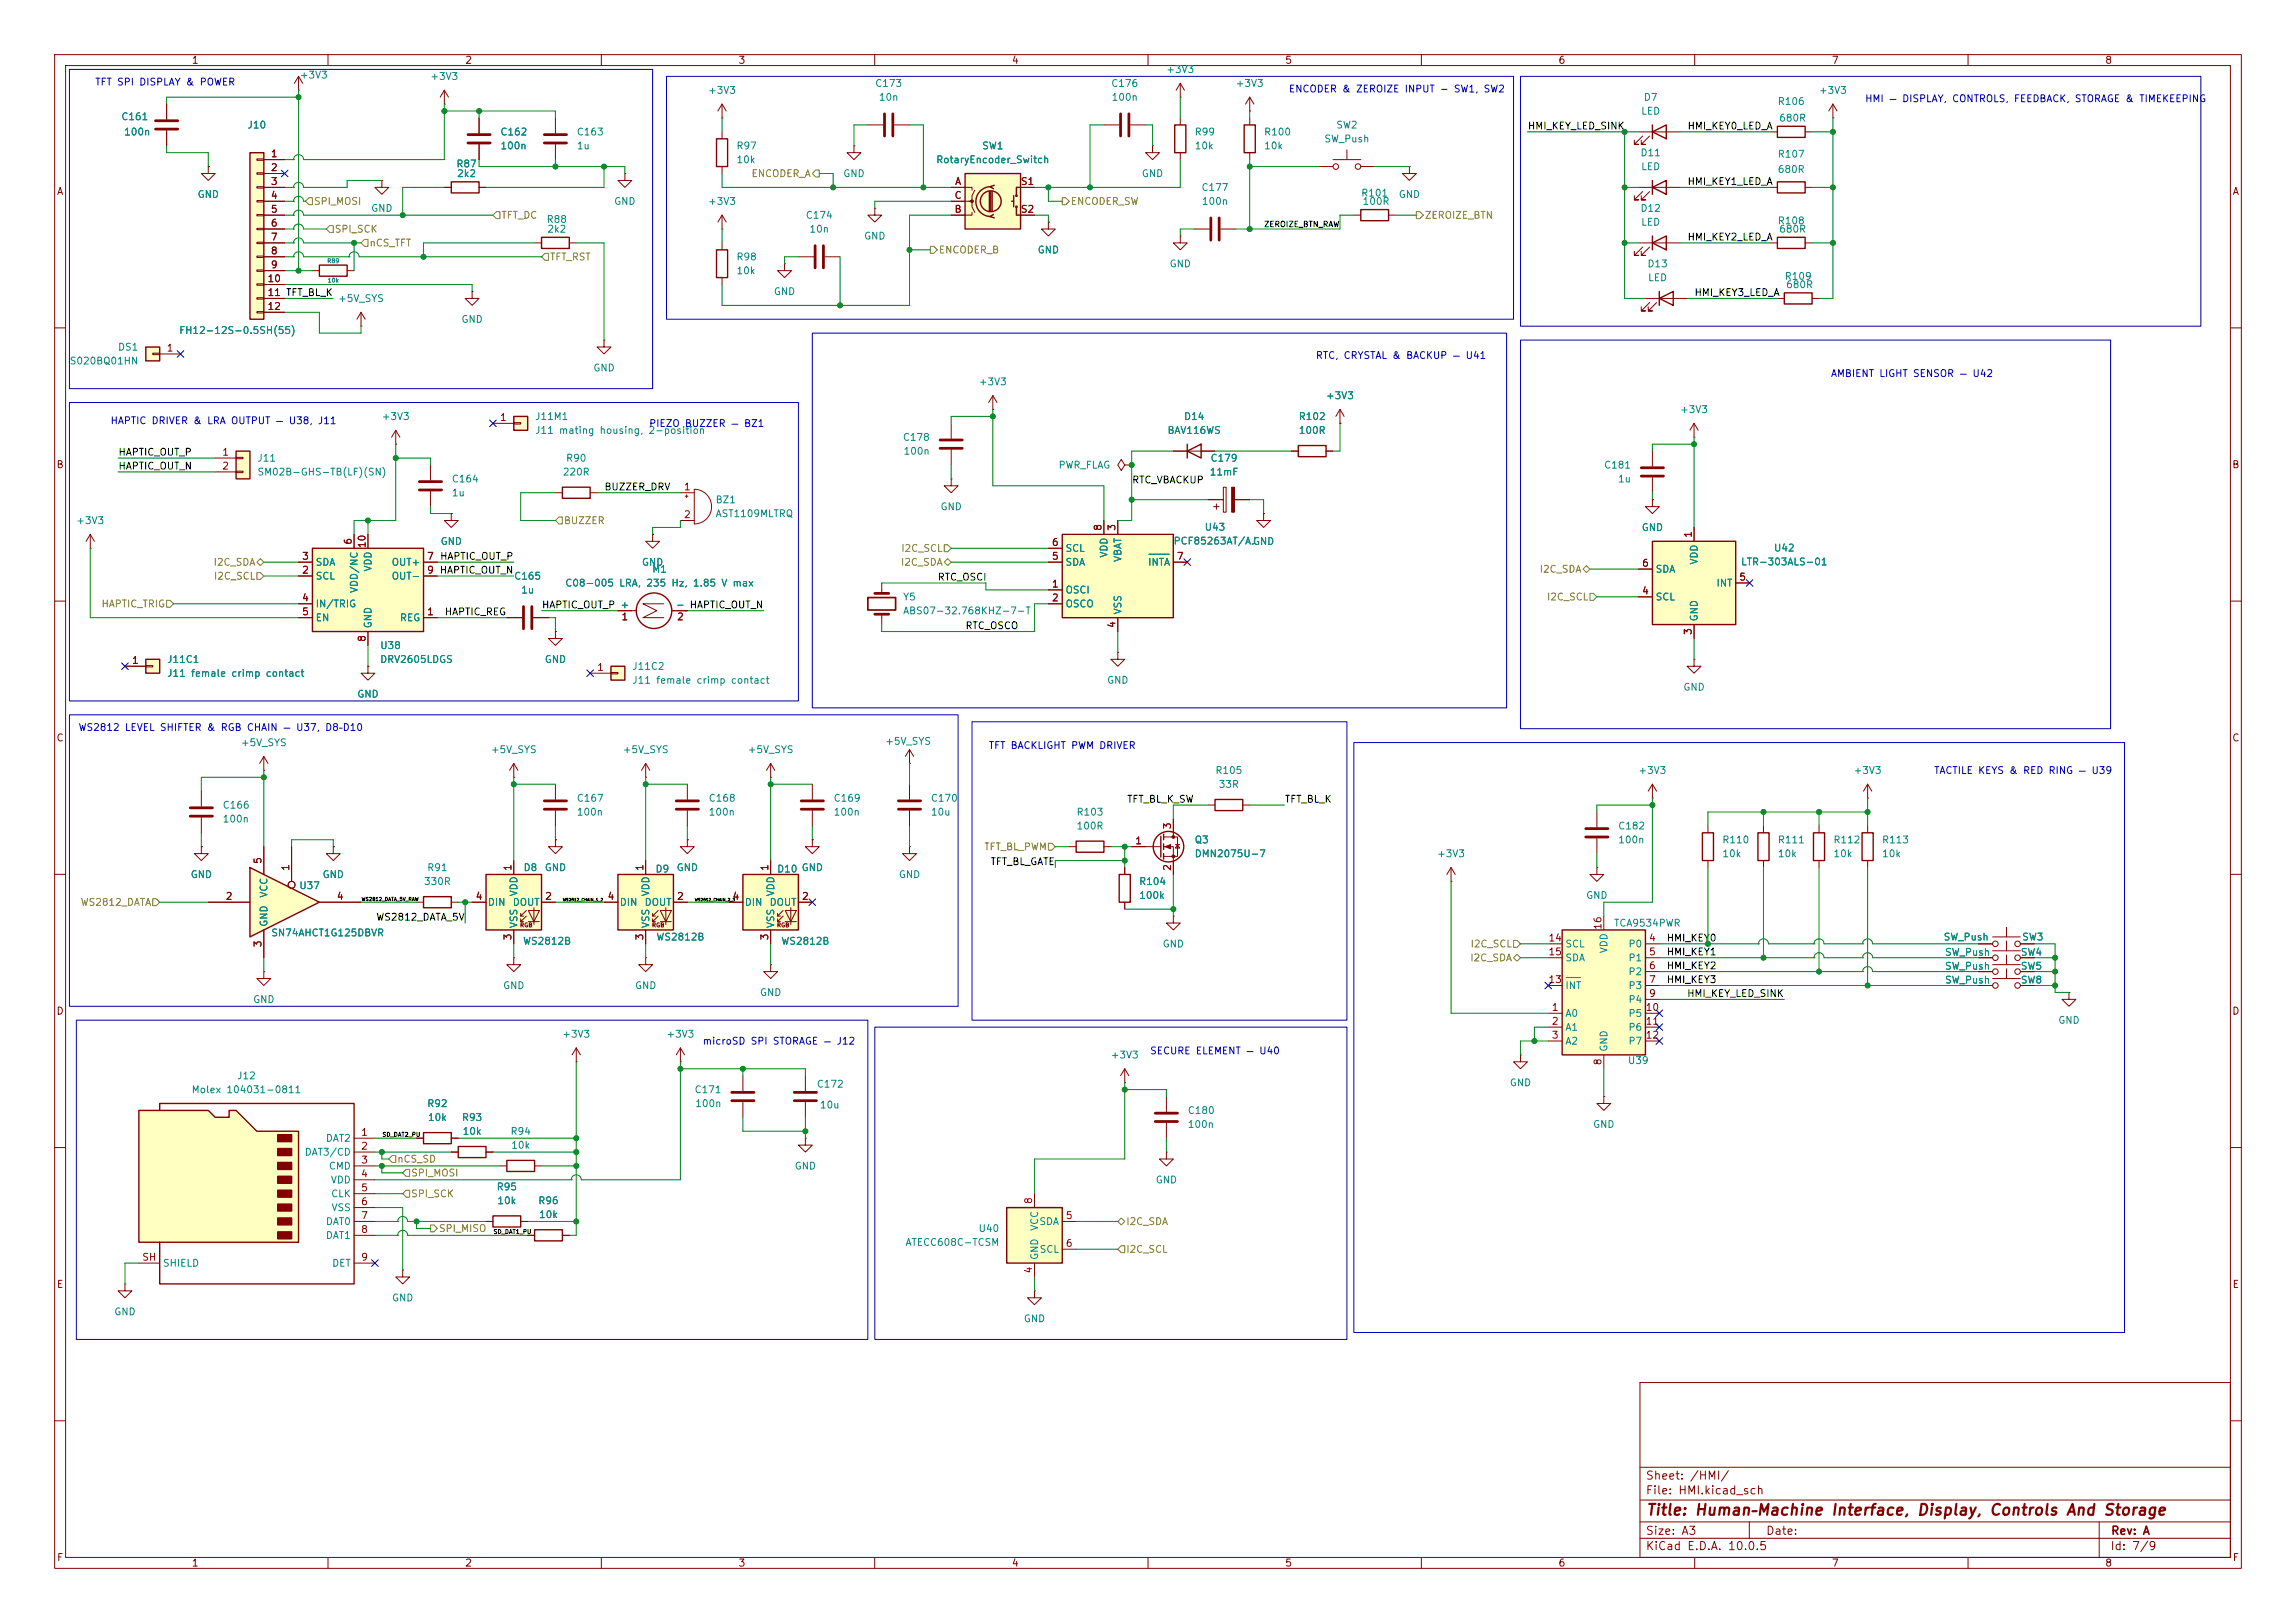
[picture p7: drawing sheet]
<svg xmlns="http://www.w3.org/2000/svg" width="420mm" height="297mm" viewBox="0 0 420 297" stroke-linecap="round" stroke-linejoin="round" font-family="sans-serif">
<defs><g id="words">
<text font-size="2" fill="#840000" x="301" y="277.8">Title: Human–Machine Interface, Display, Controls And Storage</text>
<g font-size="1.5" fill="#840000">
<text x="300.9" y="273.8">File: HMI.kicad_sch</text>
<text x="300.9" y="271.1">Sheet: /HMI/</text>
<text x="300.9" y="281.2">Size: A3</text>
<text x="322.9" y="281.2">Date:</text>
<text x="386" y="281.2">Rev: A</text>
<text x="300.9" y="284">KiCad E.D.A. 10.0.5</text>
<text x="385.9" y="284">Id: 7/9</text>
</g>
<g font-size="1.3" fill="#840000">
<text x="35" y="12">1</text>
<text x="85" y="12">2</text>
<text x="135" y="12">3</text>
<text x="185" y="12">4</text>
<text x="235" y="12">5</text>
<text x="285" y="12">6</text>
<text x="335" y="12">7</text>
<text x="385" y="12">8</text>
<text x="49.4" y="29.1">1</text>
<text x="10.3" y="36">A</text>
<text x="49.4" y="31.6">2</text>
<text x="49.4" y="34.2">3</text>
<text x="174.6" y="34.2">A</text>
<text x="186.6" y="34.2">S1</text>
<text x="408.3" y="36">A</text>
<text x="49.4" y="36.7">4</text>
<text x="49.4" y="39.2">5</text>
<text x="49.4" y="41.8">6</text>
<text x="174.5" y="39.2">B</text>
<text x="174.5" y="36.7">C</text>
<text x="186.6" y="39.2">S2</text>
<text x="49.4" y="44.3">7</text>
<text x="49.4" y="46.9">8</text>
<text x="48.8" y="51.9">10</text>
<text x="49.4" y="49.4">9</text>
<text x="48.8" y="54.5">11 TFT_BL_K</text>
<text x="48.8" y="57">12</text>
<text x="48.8" y="54.5">11</text>
<text x="30.4" y="64.6">1</text>
<text x="91.3" y="77.3">1</text>
<text x="40.5" y="83.7">1</text>
<text x="10.2" y="86">B</text>
<text x="40.5" y="86.2">2</text>
<text x="408.2" y="86">B</text>
<text x="125" y="90">1</text>
<text x="125" y="95.1">2</text>
<text x="64.6" y="99.8" transform="rotate(-90 64.6 99.8)">6</text>
<text x="67.2" y="100.4" transform="rotate(-90 67.2 100.4)">10</text>
<text x="192.3" y="100.2">6</text>
<text x="201.8" y="97.3" transform="rotate(-90 201.8 97.3)">8</text>
<text x="204.3" y="97.3" transform="rotate(-90 204.3 97.3)">3</text>
<text x="309.7" y="98.5" transform="rotate(-90 309.7 98.5)">1</text>
<text x="55.1" y="105.3">2</text>
<text x="55.1" y="102.7">3</text>
<text x="78" y="102.7">7</text>
<text x="78" y="105.3">9</text>
<text x="192.3" y="107.8">1</text>
<text x="192.3" y="102.7">5</text>
<text x="215.2" y="102.7">7</text>
<text x="300.3" y="104">6</text>
<text x="318" y="106.5">5</text>
<text x="55.1" y="110.4">4</text>
<text x="55.1" y="112.9">5</text>
<text x="78" y="112.9">1</text>
<text x="113.6" y="113.8">1</text>
<text x="123.7" y="113.8">2</text>
<text x="192.3" y="110.4">2</text>
<text x="300.3" y="109.1">4</text>
<text x="67.2" y="117.6" transform="rotate(-90 67.2 117.6)">8</text>
<text x="204.3" y="115" transform="rotate(-90 204.3 115)">4</text>
<text x="309.7" y="116.3" transform="rotate(-90 309.7 116.3)">3</text>
<text x="24" y="121.8">1</text>
<text x="109.1" y="123.1">1</text>
<text x="10.2" y="136">C</text>
<text x="408.2" y="136">C</text>
<text x="207.5" y="154.8">1</text>
<text x="214.5" y="151.9" transform="rotate(-90 214.5 151.9)">3</text>
<text x="48.1" y="158.2" transform="rotate(-90 48.1 158.2)">5</text>
<text x="53.2" y="159.5" transform="rotate(-90 53.2 159.5)">1</text>
<text x="93.8" y="159.5" transform="rotate(-90 93.8 159.5)">1</text>
<text x="118" y="159.5" transform="rotate(-90 118 159.5)">1</text>
<text x="140.8" y="159.5" transform="rotate(-90 140.8 159.5)">1</text>
<text x="214.5" y="159.5" transform="rotate(-90 214.5 159.5)">2</text>
<text x="41.2" y="165">2</text>
<text x="61.5" y="165">4</text>
<text x="86.9" y="165">4</text>
<text x="99.6" y="165">2</text>
<text x="111" y="165">4</text>
<text x="123.7" y="165">2</text>
<text x="133.9" y="165">4</text>
<text x="146.6" y="165">2</text>
<text x="48.1" y="173.5" transform="rotate(-90 48.1 173.5)">3</text>
<text x="93.8" y="172.2" transform="rotate(-90 93.8 172.2)">3</text>
<text x="118" y="172.2" transform="rotate(-90 118 172.2)">3</text>
<text x="140.8" y="172.2" transform="rotate(-90 140.8 172.2)">3</text>
<text x="283.1" y="172.6">14</text>
<text x="293.2" y="170.2" transform="rotate(-90 293.2 170.2)">16</text>
<text x="301.5" y="172.6">4</text>
<text x="283.1" y="175.1">15</text>
<text x="301.5" y="175.1">5</text>
<text x="301.5" y="177.7">6</text>
<text x="10.2" y="186">D</text>
<text x="283.1" y="180.2">13</text>
<text x="283.7" y="185.3">1</text>
<text x="300.9" y="185.3">10</text>
<text x="301.5" y="180.2">7</text>
<text x="301.5" y="182.7">9</text>
<text x="408.2" y="186">D</text>
<text x="283.7" y="187.8">2</text>
<text x="283.7" y="190.4">3</text>
<text x="300.9" y="187.8">11</text>
<text x="300.9" y="190.4">12</text>
<text x="293.2" y="195" transform="rotate(-90 293.2 195)">8</text>
<text x="65.9" y="208.1">1</text>
<text x="65.9" y="210.7">2</text>
<text x="65.9" y="213.2">3</text>
<text x="65.9" y="215.8">4</text>
<text x="65.9" y="218.3">5</text>
<text x="65.9" y="220.8">6</text>
<text x="189.1" y="220.4" transform="rotate(-90 189.1 220.4)">8</text>
<text x="65.9" y="223.4">7</text>
<text x="65.9" y="225.9">8</text>
<text x="194.8" y="223.4">5</text>
<text x="25.9" y="231">SH</text>
<text x="65.9" y="231">9</text>
<text x="189.1" y="233.1" transform="rotate(-90 189.1 233.1)">4</text>
<text x="194.8" y="228.5">6</text>
<text x="10.3" y="236">E</text>
<text x="408.3" y="236">E</text>
<text x="10.3" y="286">F</text>
<text x="35" y="287">1</text>
<text x="85" y="287">2</text>
<text x="135" y="287">3</text>
<text x="185" y="287">4</text>
<text x="235" y="287">5</text>
<text x="285" y="287">6</text>
<text x="335" y="287">7</text>
<text x="385" y="287">8</text>
<text x="408.3" y="286">F</text>
</g>
<g font-size="1.3" fill="#0000c2">
<text x="17.3" y="16">TFT SPI DISPLAY &amp; POWER</text>
<text x="235.7" y="17.2">ENCODER &amp; ZEROIZE INPUT - SW1, SW2</text>
<text x="341.1" y="19">HMI — DISPLAY, CONTROLS, FEEDBACK, STORAGE &amp; TIMEKEEPING</text>
<text x="240.6" y="66">RTC, CRYSTAL &amp; BACKUP — U41</text>
<text x="334.8" y="69.3">AMBIENT LIGHT SENSOR — U42</text>
<text x="20.1" y="77.9">HAPTIC DRIVER &amp; LRA OUTPUT — U38, J11</text>
<text x="118.6" y="78.4">PIEZO BUZZER — BZ1</text>
<text x="14.3" y="134.1">WS2812 LEVEL SHIFTER &amp; RGB CHAIN — U37, D8–D10</text>
<text x="180.8" y="137.4">TFT BACKLIGHT PWM DRIVER</text>
<text x="353.7" y="141.9">TACTILE KEYS &amp; RED RING — U39</text>
<text x="128.4" y="191.5">microSD SPI STORAGE — J12</text>
<text x="210.3" y="193.2">SECURE ELEMENT — U40</text>
</g>
<g font-size="1.3" fill="#008484">
<text x="54.7" y="14.7">+3V3</text>
<text x="78.6" y="14.9">+3V3</text>
<text x="129.4" y="17.5">+3V3</text>
<text x="160" y="16.2">C173</text>
<text x="203.2" y="16.2">C176</text>
<text x="213.2" y="13.7">+3V3</text>
<text x="225.9" y="16.2">+3V3</text>
<text x="332.6" y="17.5">+3V3</text>
<text x="22.1" y="22.3">C161</text>
<text x="45.2" y="23.8">J10</text>
<text x="160.6" y="18.7">10n</text>
<text x="203.2" y="18.7">100n</text>
<text x="244.3" y="23.8">SW2</text>
<text x="300.1" y="21.3">LED</text>
<text x="300.6" y="18.7">D7</text>
<text x="325.1" y="19.5">R106</text>
<text x="325.3" y="22.6">680R</text>
<text x="22.6" y="25.1">100n</text>
<text x="91.4" y="25.1">C162</text>
<text x="91.4" y="27.6">100n</text>
<text x="105.4" y="25.1">C163</text>
<text x="105.4" y="27.6">1u</text>
<text x="134.6" y="27.6">R97</text>
<text x="179.5" y="27.6">SW1</text>
<text x="218.4" y="25.1">R99</text>
<text x="218.4" y="27.6">10k</text>
<text x="231.1" y="25.1">R100</text>
<text x="231.1" y="27.6">10k</text>
<text x="242.1" y="26.4">SW_Push</text>
<text x="300" y="28.9">D11</text>
<text x="325.1" y="29.2">R107</text>
<text x="83.4" y="30.9">R87</text>
<text x="83.5" y="32.7">2k2</text>
<text x="134.6" y="30.2">10k</text>
<text x="154.1" y="32.7">GND</text>
<text x="171.1" y="30.2">RotaryEncoder_Switch</text>
<text x="208.8" y="32.7">GND</text>
<text x="219.7" y="35.3">C177</text>
<text x="300.1" y="31.4">LED</text>
<text x="325.1" y="32">680R</text>
<text x="36" y="36.5">GND</text>
<text x="67.8" y="39.1">GND</text>
<text x="99.9" y="41.1">R88</text>
<text x="112.2" y="37.8">GND</text>
<text x="129.4" y="37.8">+3V3</text>
<text x="147.3" y="40.3">C174</text>
<text x="219.7" y="37.8">100n</text>
<text x="248.9" y="36.3">R101</text>
<text x="249.1" y="37.8">100R</text>
<text x="255.7" y="36.5">GND</text>
<text x="300" y="39.1">D12</text>
<text x="300.1" y="41.6">LED</text>
<text x="325.1" y="41.3">R108</text>
<text x="100" y="42.9">2k2</text>
<text x="134.6" y="48">R98</text>
<text x="147.9" y="42.9">10n</text>
<text x="158" y="44.1">GND</text>
<text x="189.7" y="46.7">GND</text>
<text x="325.3" y="42.9">680R</text>
<text x="134.6" y="50.5">10k</text>
<text x="213.8" y="49.2">GND</text>
<text x="301.2" y="49.2">D13</text>
<text x="301.4" y="51.8">LED</text>
<text x="326.4" y="51.5">R109</text>
<text x="326.6" y="53">680R</text>
<text x="61.7" y="55.6">+5V_SYS</text>
<text x="84.3" y="59.4">GND</text>
<text x="141.4" y="54.3">GND</text>
<text x="21.5" y="64.5">DS1</text>
<text x="32.7" y="61.4">FH12-12S-0.5SH(55)</text>
<text x="12.6" y="67">S020BQ01HN</text>
<text x="108.4" y="68.3">GND</text>
<text x="178.9" y="70.8">+3V3</text>
<text x="69.7" y="77.2">+3V3</text>
<text x="97.8" y="77.2">J11M1</text>
<text x="216.5" y="77.2">D14</text>
<text x="237.5" y="77.2">R102</text>
<text x="242.4" y="73.4">+3V3</text>
<text x="307.2" y="75.9">+3V3</text>
<text x="97.8" y="79.7">J11 mating housing, 2-position</text>
<text x="165" y="81">C178</text>
<text x="165.2" y="83.5">100n</text>
<text x="213.4" y="79.7">BAV116WS</text>
<text x="237.5" y="79.7">100R</text>
<text x="47" y="84.8">J11</text>
<text x="47" y="87.3">SM02B-GHS-TB(LF)(SN)</text>
<text x="82.5" y="88.6">C164</text>
<text x="102.8" y="87.3">220R</text>
<text x="103.4" y="84.8">R90</text>
<text x="193.5" y="86.1">PWR_FLAG</text>
<text x="221.2" y="87.3">11mF</text>
<text x="221.3" y="84.8">C179</text>
<text x="293.3" y="86.1">C181</text>
<text x="295.9" y="88.6">1u</text>
<text x="82.5" y="91.1">1u</text>
<text x="130.8" y="92.4">BZ1</text>
<text x="130.8" y="94.9">AST1109MLTRQ</text>
<text x="171.9" y="93.7">GND</text>
<text x="13.8" y="96.2">+3V3</text>
<text x="80.5" y="100">GND</text>
<text x="194.8" y="101.3">SCL</text>
<text x="214.6" y="100">PCF85263AT/AJ</text>
<text x="220.2" y="97.4">U43</text>
<text x="229.1" y="100">GND</text>
<text x="300.2" y="97.5">GND</text>
<text x="324.4" y="101.2">U42</text>
<text x="57.6" y="106.4">SCL</text>
<text x="57.6" y="103.8">SDA</text>
<text x="68.3" y="104.7" transform="rotate(-90 68.3 104.7)">VDD</text>
<text x="71.5" y="103.8">OUT+</text>
<text x="71.5" y="106.4">OUT-</text>
<text x="93.9" y="106.4">C165</text>
<text x="103.3" y="107.6">C08-005 LRA, 235 Hz, 1.85 V max</text>
<text x="117.3" y="103.8">GND</text>
<text x="119.2" y="105.1">M1</text>
<text x="194.8" y="103.8">SDA</text>
<text x="202.9" y="102.2" transform="rotate(-90 202.9 102.2)">VDD</text>
<text x="205.4" y="102.9" transform="rotate(-90 205.4 102.9)">VBAT</text>
<text x="209.9" y="103.8">INTA</text>
<text x="302.7" y="105.1">SDA</text>
<text x="310.8" y="103.4" transform="rotate(-90 310.8 103.4)">VDD</text>
<text x="313.9" y="107.6">INT</text>
<text x="318.4" y="103.8">LTR-303ALS-01</text>
<text x="57.6" y="111.5">IN/TRIG</text>
<text x="57.6" y="114">EN</text>
<text x="65.7" y="108.6" transform="rotate(-90 65.7 108.6)">VDD/NC</text>
<text x="73" y="114">REG</text>
<text x="95.2" y="108.9">1u</text>
<text x="113.4" y="111.6">+</text>
<text x="123.5" y="111.6">- HAPTIC_OUT_N</text>
<text x="123.5" y="111.6">-</text>
<text x="165.1" y="110.2">Y5</text>
<text x="165.1" y="112.7">ABS07-32.768KHZ-7-T</text>
<text x="194.8" y="108.9">OSCI</text>
<text x="194.8" y="111.5">OSCO</text>
<text x="205.4" y="112.5" transform="rotate(-90 205.4 112.5)">VSS</text>
<text x="302.7" y="110.2">SCL</text>
<text x="310.8" y="113.8" transform="rotate(-90 310.8 113.8)">GND</text>
<text x="68.3" y="115.1" transform="rotate(-90 68.3 115.1)">GND</text>
<text x="69.4" y="119.1">U38</text>
<text x="30.5" y="121.6">J11C1</text>
<text x="30.5" y="124.2">J11 female crimp contact</text>
<text x="69.4" y="121.6">DRV2605LDGS</text>
<text x="99.5" y="121.6">GND</text>
<text x="115.6" y="122.9">J11C2</text>
<text x="115.6" y="125.4">J11 female crimp contact</text>
<text x="202.4" y="125.4">GND</text>
<text x="65.2" y="128">GND</text>
<text x="307.8" y="126.7">GND</text>
<text x="44" y="136.9">+5V_SYS</text>
<text x="161.8" y="136.6">+5V_SYS</text>
<text x="89.7" y="138.1">+5V_SYS</text>
<text x="113.8" y="138.1">+5V_SYS</text>
<text x="136.7" y="138.1">+5V_SYS</text>
<text x="222.2" y="141.9">R105</text>
<text x="299.6" y="141.9">+3V3</text>
<text x="339" y="141.9">+3V3</text>
<text x="40.6" y="148.3">C166</text>
<text x="105.4" y="147">C167</text>
<text x="105.4" y="149.6">100n</text>
<text x="129.5" y="147">C168</text>
<text x="129.5" y="149.6">100n</text>
<text x="152.4" y="147">C169</text>
<text x="152.4" y="149.6">100n</text>
<text x="170.2" y="147">C170</text>
<text x="170.2" y="149.6">10u</text>
<text x="196.8" y="149.6">R103</text>
<text x="222.8" y="144.5">33R</text>
<text x="40.6" y="150.8">100n</text>
<text x="196.8" y="152.1">100R</text>
<text x="218.4" y="154.6">Q3</text>
<text x="295.9" y="152.1">C182</text>
<text x="295.9" y="154.6">100n</text>
<text x="314.9" y="154.6">R110</text>
<text x="325.1" y="154.6">R111</text>
<text x="335.3" y="154.6">R112</text>
<text x="344.2" y="154.6">R113</text>
<text x="34.8" y="161">GND</text>
<text x="58.9" y="161">GND</text>
<text x="78" y="159.7">R91</text>
<text x="95.7" y="159.7">D8</text>
<text x="99.5" y="159.7">GND</text>
<text x="119.8" y="160">D9</text>
<text x="123.7" y="159.7">GND</text>
<text x="142" y="160">D10 GND</text>
<text x="164.3" y="161">GND</text>
<text x="218.4" y="157.2">DMN2075U-7</text>
<text x="262.8" y="157.2">+3V3</text>
<text x="314.9" y="157.2">10k</text>
<text x="325.1" y="157.2">10k</text>
<text x="335.3" y="157.2">10k</text>
<text x="344.2" y="157.2">10k</text>
<text x="49.2" y="164.4" transform="rotate(-90 49.2 164.4)">VCC</text>
<text x="54.6" y="163">U37</text>
<text x="77.4" y="162.3">330R</text>
<text x="89.1" y="166.1">DIN</text>
<text x="93.7" y="166.1">DOUT</text>
<text x="94.9" y="164.1" transform="rotate(-90 94.9 164.1)">VDD</text>
<text x="113.3" y="166.1">DIN</text>
<text x="117.8" y="166.1">DOUT</text>
<text x="119.1" y="164.1" transform="rotate(-90 119.1 164.1)">VDD</text>
<text x="136.1" y="166.1">DIN</text>
<text x="140.7" y="166.1">DOUT</text>
<text x="141.9" y="164.1" transform="rotate(-90 141.9 164.1)">VDD</text>
<text x="208.3" y="162.3">R104</text>
<text x="208.3" y="164.8">100k</text>
<text x="290" y="164.8">GND</text>
<text x="49.2" y="169.7" transform="rotate(-90 49.2 169.7)">GND</text>
<text x="49.5" y="171.7">SN74AHCT1G125DBVR</text>
<text x="94.9" y="170" transform="rotate(-90 94.9 170)">VSS</text>
<text x="95.6" y="173.2">WS2812B</text>
<text x="119.1" y="170" transform="rotate(-90 119.1 170)">VSS</text>
<text x="119.9" y="172.4">WS2812B</text>
<text x="141.9" y="170" transform="rotate(-90 141.9 170)">VSS</text>
<text x="142.8" y="173.2">WS2812B</text>
<text x="212.6" y="173.7">GND</text>
<text x="286.2" y="173.7">SCL</text>
<text x="295.1" y="169.9">TCA9534PWR</text>
<text x="297.8" y="173.7">P0</text>
<text x="355.4" y="172.4">SW_Push</text>
<text x="369.8" y="172.4">SW3</text>
<text x="286.2" y="176.2">SDA</text>
<text x="294.3" y="174.5" transform="rotate(-90 294.3 174.5)">VDD</text>
<text x="297.8" y="176.2">P1</text>
<text x="297.8" y="178.8">P2</text>
<text x="355.7" y="177.7">SW_Push</text>
<text x="355.7" y="175.2">SW_Push</text>
<text x="369.5" y="177.7">SW5</text>
<text x="369.5" y="175.2">SW4</text>
<text x="46.2" y="183.8">GND</text>
<text x="91.9" y="181.3">GND</text>
<text x="116" y="181.3">GND</text>
<text x="138.9" y="182.6">GND</text>
<text x="286.2" y="181.3">INT</text>
<text x="297.8" y="181.3">P3</text>
<text x="297.8" y="183.8">P4</text>
<text x="355.7" y="180.3">SW_Push</text>
<text x="369.5" y="180.3">SW8</text>
<text x="102.7" y="190.2">+3V3</text>
<text x="121.8" y="190.2">+3V3</text>
<text x="286.2" y="186.4">A0</text>
<text x="286.2" y="188.9">A1</text>
<text x="286.2" y="191.5">A2</text>
<text x="297.8" y="186.4">P5</text>
<text x="297.8" y="188.9">P6</text>
<text x="297.8" y="191.5">P7</text>
<text x="376.4" y="187.7">GND</text>
<text x="43.3" y="197.8">J12</text>
<text x="203.1" y="194">+3V3</text>
<text x="294.3" y="192.6" transform="rotate(-90 294.3 192.6)">GND</text>
<text x="297.7" y="195">U39</text>
<text x="34.9" y="200.4">Molex 104031-0811</text>
<text x="78" y="202.9">R92</text>
<text x="126.9" y="200.4">C171</text>
<text x="127.1" y="202.9">100n</text>
<text x="149.3" y="199.3">C172</text>
<text x="149.9" y="203.1">10u</text>
<text x="276.1" y="199.1">GND</text>
<text x="59.5" y="209.2">DAT2</text>
<text x="78.2" y="205.4">10k</text>
<text x="84.4" y="205.4">R93</text>
<text x="84.5" y="208">10k</text>
<text x="93.3" y="208">R94</text>
<text x="217.2" y="204.2">C180</text>
<text x="217.2" y="206.7">100n</text>
<text x="291.3" y="206.7">GND</text>
<text x="55.6" y="211.8">DAT3/CD</text>
<text x="60" y="214.3">CMD</text>
<text x="93.4" y="210.5">10k</text>
<text x="145.3" y="214.3">GND</text>
<text x="60.4" y="216.9">VDD</text>
<text x="60.5" y="219.4">CLK</text>
<text x="60.5" y="221.9">VSS</text>
<text x="90.7" y="218.1">R95</text>
<text x="90.9" y="220.7">10k</text>
<text x="98.4" y="220.7">R96</text>
<text x="211.3" y="216.9">GND</text>
<text x="59.5" y="224.5">DAT0</text>
<text x="59.5" y="227">DAT1</text>
<text x="98.5" y="223.2">10k</text>
<text x="178.9" y="225.8">U40</text>
<text x="190" y="224.5">SDA</text>
<text x="190.2" y="225.3" transform="rotate(-90 190.2 225.3)">VCC</text>
<text x="29.7" y="232.1">SHIELD</text>
<text x="60.6" y="232.1">DET</text>
<text x="165.5" y="228.3">ATECC608C-TCSM</text>
<text x="190.1" y="229.6">SCL</text>
<text x="190.2" y="230.7" transform="rotate(-90 190.2 230.7)">GND</text>
<text x="71.6" y="238.5">GND</text>
<text x="20.8" y="241">GND</text>
<text x="187.2" y="242.3">GND</text>
</g>
<g font-size="1.3">
<text x="279.4" y="24">HMI_KEY_LED_SINK</text>
<text x="308.6" y="24">HMI_KEY0_LED_A</text>
<text x="308.6" y="34.2">HMI_KEY1_LED_A</text>
<text x="308.6" y="44.3">HMI_KEY2_LED_A</text>
<text x="309.9" y="54.5">HMI_KEY3_LED_A</text>
<text x="21.6" y="83.7">HAPTIC_OUT_P</text>
<text x="21.6" y="86.2">HAPTIC_OUT_N</text>
<text x="207" y="88.8">RTC_VBACKUP</text>
<text x="110.5" y="90">BUZZER_DRV</text>
<text x="80.3" y="105.3">HAPTIC_OUT_N</text>
<text x="80.4" y="102.7">HAPTIC_OUT_P</text>
<text x="171.4" y="106.6">RTC_OSCI</text>
<text x="81.3" y="112.9">HAPTIC_REG</text>
<text x="99" y="111.6">HAPTIC_OUT_P +</text>
<text x="176.5" y="115.4">RTC_OSCO</text>
<text x="206.1" y="147.2">TFT_BL_K_SW</text>
<text x="234.9" y="147.2">TFT_BL_K</text>
<text x="181.1" y="158.6">TFT_BL_GATE</text>
<text x="68.7" y="168.8">WS2812_DATA_5V</text>
<text x="304.8" y="172.6">HMI_KEY0</text>
<text x="304.8" y="175.1">HMI_KEY1</text>
<text x="304.8" y="177.7">HMI_KEY2</text>
<text x="304.8" y="180.2">HMI_KEY3</text>
<text x="308.5" y="182.8">HMI_KEY_LED_SINK</text>
</g>
<g font-size="1.3" fill="#848400">
<text x="137.3" y="32.7">ENCODER_A</text>
<text x="57.3" y="37.8">SPI_MOSI</text>
<text x="91.6" y="40.3">TFT_DC</text>
<text x="195.7" y="37.8">ENCODER_SW</text>
<text x="260.5" y="40.3">ZEROIZE_BTN</text>
<text x="61.1" y="42.9">SPI_SCK</text>
<text x="67.5" y="45.4">nCS_TFT</text>
<text x="100.5" y="48">TFT_RST</text>
<text x="171.6" y="46.7">ENCODER_B</text>
<text x="103" y="96.2">BUZZER</text>
<text x="164.7" y="101.3">I2C_SCL</text>
<text x="39" y="103.8">I2C_SDA</text>
<text x="39" y="106.4">I2C_SCL</text>
<text x="164.7" y="103.8">I2C_SDA</text>
<text x="281.5" y="105.1">I2C_SDA</text>
<text x="18.5" y="111.5">HAPTIC_TRIG</text>
<text x="282.9" y="110.2">I2C_SCL</text>
<text x="179.9" y="155.9">TFT_BL_PWM</text>
<text x="14.6" y="166.1">WS2812_DATA</text>
<text x="268.9" y="173.7">I2C_SCL</text>
<text x="268.8" y="176.2">I2C_SDA</text>
<text x="72.6" y="213.1">nCS_SD</text>
<text x="75.1" y="215.6">SPI_MOSI</text>
<text x="75.1" y="219.4">SPI_SCK</text>
<text x="80.2" y="225.8">SPI_MISO</text>
<text x="205.9" y="224.5">I2C_SDA</text>
<text x="205.9" y="229.6">I2C_SCL</text>
</g>
<text font-size="1" x="231.1" y="41.8">ZEROIZE_BTN_RAW</text>
<g font-size=".8" fill="#008484">
<text x="59.8" y="48.3">R89</text>
<text x="59.8" y="51.9">10k</text>
</g>
<g font-size=".8" fill="#840000">
<text x="95" y="169.9">RGB</text>
<text x="119.2" y="169.9">RGB</text>
<text x="142" y="169.9">RGB</text>
</g>
<g font-size=".8">
<text x="69.9" y="208.2">SD_DAT2_PU</text>
<text x="90.2" y="226">SD_DAT1_PU</text>
</g>
<text font-size=".6" x="66.1" y="165">WS2812_DATA_5V_RAW</text>
<g font-size=".5">
<text x="102.9" y="165">WS2812_CHAIN_1_2</text>
<text x="127" y="165">WS2812_CHAIN_2_3</text>
</g>
</g></defs>
<g fill="none" stroke="#840000" stroke-width=".18">
<path d="M10 10h400v277h-400zM12 12h396v273h-396zM60 10v2M110 10v2M160 10v2M210 10v2M260 10v2M310 10v2M360 10v2M10 60h2M408 60h2M10 110h2"/>
<path d="M101.6 115.6v1.2h-1.3l1.3 1.3 1.3-1.3h-1.3M101.6 115.6h.1M204.5 119.4v1.3h-1.3l1.3 1.2 1.2-1.2h-1.2M204.5 119.4h.1M408 110h2M166.4 139.7h.1M166.4 137.2l-.8 1.2M166.4 137.2l.7 1.2M166.4 137.2v2.5M10 160h2M101.6 153.7v1.2h-1.3l1.3 1.3 1.3-1.3h-1.3M101.6 153.7h.1"/>
<path d="M101.6 143.5v2.8M101.6 148.3v2.8M148.6 143.5v2.8M148.6 148.3v2.8M166.4 154.9v1.3h-1.3l1.3 1.3 1.2-1.3h-1.2M166.4 154.9h.1M195.6 154.9h1.2M201.9 154.9h1.3M207 154.9h5.3M212.9 153.2h2.5v3.5h-2.5M212.9 154.9h1.7v5.1M214.6 149.9v3.3"/>
<path d="M215 154.6h.8M215.4 154.6l.4 .6h-.8zM408 160h2M214.6 167.6v1.3h1.3l-1.3 1.3-1.2-1.3h1.2M214.6 167.6h.1M10 210h2M408 210h2M300 253h108v32h-108zM10 260h2M300 278.5h108M300 274.5h108M300 268.5h108"/>
<path d="M320 278.5v3M384 278.5v6.5M408 260h2M60 285v2M110 285v2M160 285v2M210 285v2M260 285v2M300 281.5h108M310 285v2M360 285v2"/>
</g>
<path d="M99.6 146.6h4M99.6 148.1h4M146.6 146.6h4M146.6 148.1h4" fill="none" stroke="#840000" stroke-width=".51"/>
<g fill="none" stroke="#840000" stroke-width=".25">
<path d="M196.8 153.9h5.1v2.1h-5.1zM212.3 153v3.8M212.9 152.7v1M212.9 154.4v1M212.9 156.2v1"/>
<circle cx="213.7" cy="154.9" r="2.79"/>
</g>
<g fill="#840000" stroke="#840000" stroke-width=".18">
<path d="M213.1 154.9l1-.3v.7z"/>
<circle cx="214.6" cy="153.2" r=".25"/>
<circle cx="214.6" cy="156.7" r=".25"/>
</g>
<path d="M302.3 99.1h15.2v15.2h-15.2z" fill="#ffffc2"/>
<g fill="none" stroke="#840000" stroke-width=".25">
<path d="M302.3 24.1l2.5-1.2v2.5zM302.3 34.3l2.5-1.3v2.6zM302.3 22.9v2.5M302.3 33v2.6M325.1 23.1h5.1v2h-5.1zM302.3 44.5l2.5-1.3v2.5zM302.3 43.2v2.5M303.5 54.6l2.6-1.3v2.6zM303.5 53.3v2.6M326.4 53.6h5.1v2h-5.1zM102.9 89.2h5v2h-5zM302.3 99.1h15.2v15.2h-15.2z"/>
<path d="M311.4 152.4h2v5.1h-2zM321.6 152.4h2v5.1h-2zM331.7 152.4h2.1v5.1h-2.1z"/>
</g>
<g fill="none" stroke="#840000" stroke-width=".18">
<path d="M299.7 24.1h7.6M299.7 34.3h7.6M300.5 24.9l-1.5 1.5h.7h-.7v-.7M300.5 35.1l-1.5 1.5h.7h-.7v-.8M301.8 24.9l-1.6 1.5h.8h-.8v-.7M301.8 35.1l-1.6 1.5h.8h-.8v-.8M323.8 24.1h1.3M330.2 24.1h1.3M299.7 44.5h7.6M300.5 45.2l-1.5 1.5h.7h-.7v-.7M301 54.6h7.6M301.8 45.2l-1.6 1.5h.8h-.8v-.7"/>
<path d="M301.8 55.4l-1.6 1.5h.8h-.8v-.8M303 55.4l-1.5 1.5h.8h-.8v-.8M325.1 54.6h1.3M331.5 54.6h1.2M174 77.5v2.8M181.6 74.9h.1M181.6 72.4l.8 1.3M181.6 72.4l-.8 1.3M181.6 72.4v2.5M101.6 90.2h1.3M107.9 90.2h1.3M174 87.6v1.3h1.3l-1.3 1.3-1.3-1.3h1.3"/>
<path d="M174 87.6h.1M174 82.3v2.8M205.7 85.1l-.6-1-.6 1 .6 1 .6-1h1.3M207 85.1h.1M309.9 96.5v2.6M161.3 106.7v1.9M161.3 112.4v1.9M299.7 109.2h2.6M299.7 104.1h2.6M309.9 114.3v2.5M317.5 106.7h2.5M309.9 120.7v1.2h-1.3l1.3 1.3 1.2-1.3h-1.2"/>
<path d="M309.9 120.7h.1M292.1 148.6v2.8M292.1 153.4v2.8M302.3 146.1h.1M302.3 143.5l-.8 1.3M302.3 143.5l.7 1.3M302.3 143.5v2.6M312.4 151.1v1.3M312.4 157.5v1.3M322.6 151.1v1.3M322.6 157.5v1.3M332.7 151.1v1.3"/>
<path d="M332.7 157.5v1.3M341.6 146.1h.1M341.6 143.5l-.7 1.3M341.6 143.5l.8 1.3M341.6 143.5v2.6M378.5 181.6v1.3h-1.3l1.3 1.3 1.2-1.3h-1.2M378.5 181.6h.1"/>
</g>
<path d="M172 82h4M172 80.5h4M160 112.4h2.6M160 108.6h2.6M290.1 153.2h4M290.1 151.6h4" fill="none" stroke="#840000" stroke-width=".51"/>
<path d="M158.7 109.3h5.1v2.3h-5.1z" fill="none" stroke="#840000" stroke-width=".3"/>
<path d="M285.7 170.2h15.3v22.8h-15.3z" fill="#ffffc2"/>
<path d="M340.6 152.4h2v5.1h-2zM285.7 170.2h15.3v22.8h-15.3z" fill="none" stroke="#840000" stroke-width=".25"/>
<g fill="none" stroke="#840000" stroke-width=".18">
<path d="M341.6 151.1v1.3M341.6 157.5v1.3M283.2 172.7h2.5M283.2 175.3h2.5M293.4 167.6v2.6M301 172.7h2.5M301 175.3h2.5M301 177.8h2.5M361.9 172.7h2.6M361.9 175.3h2.6M361.9 177.8h2.6M364.5 176.5h5.1"/>
<path d="M364.5 171.5h5.1M364.5 179.1h5.1M364.5 174h5.1M367 169.7v1.8M367 172.2v1.8M367 174.8v1.7M367 177.3v1.8M369.6 172.7h2.5M369.6 175.3h2.5M369.6 177.8h2.5M283.2 185.4h2.5M283.2 188h2.5"/>
<path d="M283.2 190.5h2.5M283.2 180.3h2.5M293.4 193v2.6M301 185.4h2.5M301 188h2.5M301 190.5h2.5M301 180.3h2.5M301 182.9h2.5M361.9 180.3h2.6M369.6 180.3h2.5"/>
<circle cx="365" cy="175.3" r=".51"/>
<circle cx="365" cy="172.7" r=".51"/>
<circle cx="365" cy="177.8" r=".51"/>
<circle cx="369.1" cy="175.3" r=".51"/>
<circle cx="369.1" cy="172.7" r=".51"/>
<circle cx="369.1" cy="177.8" r=".51"/>
<circle cx="365" cy="180.3" r=".51"/>
<circle cx="369.1" cy="180.3" r=".51"/>
</g>
<path d="M286.5 178.9h2.6" fill="none" stroke="#008484" stroke-width=".18"/>
<path d="M194.3 97.8h20.3v15.2h-20.3z" fill="#ffffc2"/>
<path d="M194.3 97.8h20.3v15.2h-20.3z" fill="none" stroke="#840000" stroke-width=".25"/>
<g fill="none" stroke="#840000" stroke-width=".18">
<path d="M201.9 95.3v2.5M204.5 95.3v2.5M191.8 108h2.5M191.8 110.5h2.5M191.8 102.9h2.5M191.8 100.3h2.5M204.5 113v2.6M214.6 102.9h2.6M205.7 198.1h.1M205.7 195.6l-.7 1.3M205.7 195.6l.8 1.3M205.7 195.6v2.5"/>
<path d="M189.2 236.2v1.3h-1.2l1.2 1.3 1.3-1.3h-1.3M189.2 236.2h.1"/>
</g>
<path d="M210.2 101.4h3.7" fill="none" stroke="#008484" stroke-width=".18"/>
<path d="M184.1 221h10.2v10.1h-10.2z" fill="#ffffc2"/>
<path d="M248.9 38.4h5.1v2h-5.1zM217.2 82.6l2.5-1.3v2.5zM217.2 81.3v2.5M237.5 81.5h5.1v2.1h-5.1zM184.1 221h10.2v10.1h-10.2z" fill="none" stroke="#840000" stroke-width=".25"/>
<g fill="none" stroke="#840000" stroke-width=".18">
<path d="M210.8 26.7v1.2h-1.3l1.3 1.3 1.3-1.3h-1.3M210.8 26.7h.1M247.6 39.4h1.3M254 39.4h1.3M257.8 30.5v1.3h1.3l-1.3 1.2-1.3-1.2h1.3M257.8 30.5h.1M215.9 43.2v1.3h1.3l-1.3 1.2-1.3-1.2h1.3M215.9 43.2h.1M218.4 41.9h2.8M223.3 41.9h2.8M214.6 82.6h7.6M236.2 82.6h1.3"/>
<path d="M242.6 82.6h1.2M118.1 139.7l-.8 1.3M118.1 139.7l.8 1.3M118.1 139.7v2.5M141 139.7l-.8 1.3M141 139.7l.7 1.3M141 139.7v2.5M118.1 142.2h.1M125.7 153.7v1.2h-1.2l1.2 1.3 1.3-1.3h-1.3M125.7 153.7h.1M141 142.2h.1M265.4 158.8l-.7 1.2"/>
<path d="M265.4 158.8l.8 1.2M265.4 158.8v2.5M265.4 161.3h.1M278.1 193v1.3h-1.2l1.2 1.3 1.3-1.3h-1.3M278.1 193h.1M189.2 218.4v2.6M213.4 210.8v1.3h-1.3l1.3 1.3 1.2-1.3h-1.2M213.4 210.8h.1M213.4 200.7v2.8M213.4 205.5v2.8M293.4 200.7v1.2h-1.3l1.3 1.3 1.2-1.3h-1.2M293.4 200.7h.1"/>
<path d="M189.2 231.1v2.6M194.3 223.5h2.5M194.3 228.6h2.5"/>
</g>
<path d="M221.5 39.9v4M223 39.9v4M211.3 205.2h4.1M211.3 203.7h4.1" fill="none" stroke="#840000" stroke-width=".51"/>
<path d="M135.9 160h10.1v10.2h-10.1z" fill="#ffffc2"/>
<g fill="none" stroke="#840000" stroke-width=".18">
<path d="M221 91.4h2.8M222 92.7h1M222.5 92.2v1M223.8 89.2h.5v4.5h-.5zM225.8 91.4h2.8M231.1 94v1.3h-1.2l1.2 1.2 1.3-1.2h-1.3M231.1 94h.1M125.7 143.5v2.8M125.7 148.3v2.8M141 157.5v2.5M148.6 153.7v1.2h-1.3l1.3 1.3 1.3-1.3h-1.3M148.6 153.7h.1"/>
<path d="M133.3 165.1h2.6M141 170.2v2.5M142.2 167.6h.5M142.2 168.7h.5M143.3 166.6l-1.1 1v-.5M143.3 167.6l-1.1 1.1v-.6M143.6 166.6h2.1l-1 2.1zM143.6 168.7h2.1M144.7 166.1v3.1M146 165.1h2.6"/>
</g>
<path d="M135.9 160h10.1v10.2h-10.1z" fill="none" stroke="#840000" stroke-width=".25"/>
<path d="M123.7 146.6h4.1M123.7 148.1h4.1" fill="none" stroke="#840000" stroke-width=".51"/>
<path d="M225.3 89.2h.5v4.5h-.5z" fill="#840000" stroke="#840000" stroke-width=".18"/>
<path d="M113 160h10.2v10.2h-10.2z" fill="#ffffc2"/>
<g fill="none" stroke="#840000" stroke-width=".18">
<path d="M228.6 17.8v2.5M228.6 17.8l-.8 1.3M228.6 17.8l.8 1.3M335.3 19.1l-.8 1.2M335.3 19.1l.7 1.2M335.3 19.1v2.5M81.3 34.3h1.2M87.6 21.6v2.8M87.6 26.4v2.8M87.6 34.3h1.3M215.9 21.6v1.3M215.9 27.9v1.3"/>
<path d="M228.6 20.3h.1M228.6 21.6v1.3M228.6 27.9v1.3M241.3 30.5h2.5M243.8 29.2h5.1M246.4 27.4v1.8M248.9 30.5h2.6M335.3 21.6h.1M245.1 77.5h.1M245.1 74.9l.8 1.3M245.1 74.9l-.8 1.3M245.1 74.9v2.6"/>
<path d="M309.9 77.5l.7 1.2M309.9 77.5l-.8 1.2M309.9 77.5v2.5M309.9 80h.1M113 111.8h3.4M121.4 110.5h-3.8l2.5 1.3-2.5 1.2h3.8M122.9 111.8h2.8M118.1 157.5v2.5M166.4 143.5v2.8M166.4 148.3v2.8M205.7 158.8v1.2M292.1 158.8v1.2h-1.3l1.3 1.3 1.3-1.3h-1.3"/>
<path d="M292.1 158.8h.1M76.2 165.1h1.3M82.5 165.1h1.3M94 175.3v1.2h-1.3l1.3 1.3 1.2-1.3h-1.2M94 175.3h.1M110.5 165.1h2.5M118.1 175.3v1.2h-1.3l1.3 1.3 1.3-1.3h-1.3M118.1 175.3h.1M118.1 170.2v2.5M119.4 167.6h.5M119.4 168.7h.5M120.4 166.6l-1 1v-.5"/>
<path d="M120.4 167.6l-1 1.1v-.6M120.8 166.6h2l-1 2.1zM120.8 168.7h2M121.8 166.1v3.1M123.2 165.1h2.5M141 176.5v1.3h-1.3l1.3 1.3 1.2-1.3h-1.2M141 176.5h.1M205.7 165.1v1.3M105.4 194.3h.1M105.4 191.8l-.8 1.2M105.4 191.8l.8 1.2M105.4 191.8v2.5"/>
<path d="M124.5 194.3h.1M124.5 191.8l-.8 1.2M124.5 191.8l.7 1.2M124.5 191.8v2.5M135.9 196.9v2.7M147.3 196.9v2.7M82.5 210.8h1.3M88.9 210.8h1.3M135.9 201.7v2.8M147.3 208.3v1.3h1.3l-1.3 1.2-1.3-1.2h1.3M147.3 208.3h.1M147.3 201.7v2.8"/>
<circle cx="244.3" cy="30.5" r=".51"/>
<circle cx="248.4" cy="30.5" r=".51"/>
</g>
<g fill="none" stroke="#840000" stroke-width=".25">
<path d="M82.5 33.3h5.1v2h-5.1zM214.9 22.9h2v5h-2zM227.6 22.9h2v5h-2zM77.5 164.1h5v2h-5zM113 160h10.2v10.2h-10.2zM204.7 160h2.1v5.1h-2.1zM83.8 209.8h5.1v2h-5.1z"/>
<circle cx="119.6" cy="111.8" r="3.3"/>
</g>
<path d="M85.6 24.6h4.1M85.6 26.2h4.1M164.3 146.6h4.1M164.3 148.1h4.1M133.9 199.9h4M145.3 199.9h4.1M133.9 201.4h4M145.3 201.4h4.1" fill="none" stroke="#840000" stroke-width=".51"/>
<path d="M111.8 121.9h2.5v2.6h-2.5z" fill="#ffffc2"/>
<path d="M99.1 43.4h5v2.1h-5zM325.1 43.4h5.1v2.1h-5.1zM111.8 121.9h2.5v2.6h-2.5z" fill="none" stroke="#840000" stroke-width=".25"/>
<g fill="none" stroke="#840000" stroke-width=".18">
<path d="M30.5 19.1v2.7M132.1 19.1l-.8 1.2M132.1 19.1l.7 1.2M132.1 19.1v2.5M30.5 23.9v2.8M69.8 33v1.3h1.3l-1.3 1.3-1.2-1.3h1.2M69.8 33h.1M132.1 21.6h.1M97.8 44.5h1.3M104.1 44.5h1.3M323.8 44.5h1.3M330.2 44.5h1.3"/>
<path d="M78.7 85.1v2.8M78.7 89.9v2.8M82.5 94v1.3h-1.2l1.2 1.2 1.3-1.2h-1.3M82.5 94h.1M119.4 97.8v1.3h-1.3l1.3 1.2 1.2-1.2h-1.2M119.4 97.8h.1M92.7 113h2.8M97.5 113h2.8M107.9 123.2h3.9M111.8 123.1h1.2v.2h-1.2z"/>
</g>
<path d="M28.4 22.1h4.1M28.4 23.6h4.1M76.7 88.1h4.1M76.7 89.7h4.1M95.8 111v4.1M97.3 111v4.1" fill="none" stroke="#840000" stroke-width=".51"/>
<path d="M45.7 27.9h2.6v30.5h-2.6z" fill="#ffffc2"/>
<path d="M45.7 27.9h2.6v30.5h-2.6zM131.1 25.4h2v5.1h-2zM325.1 33.3h5.1v2h-5.1zM58.4 48.5h5.1v2h-5.1zM222.2 146.3h5.1v2h-5.1z" fill="none" stroke="#840000" stroke-width=".25"/>
<g fill="none" stroke="#840000" stroke-width=".18">
<path d="M54.6 16.5h.1M54.6 14l-.8 1.2M54.6 14l.8 1.2M54.6 14v2.5M38.1 30.5v1.3h1.3l-1.3 1.2-1.3-1.2h1.3M38.1 30.5h.1M47 29.1h1.3v.2h-1.3zM47 31.6h1.3v.3h-1.3zM47 34.2h1.3v.2h-1.3zM47 36.7h1.3v.3h-1.3zM47 39.2h1.3v.3h-1.3zM48.3 29.2h3.8"/>
<path d="M48.3 31.8h3.8M48.3 34.3h3.8M48.3 36.8h3.8M48.3 39.4h3.8M101.6 21.6v2.8M101.6 26.4v2.8M114.3 31.8v1.2h1.3l-1.3 1.3-1.3-1.3h1.3M114.3 31.8h.1M132.1 24.1v1.3M132.1 30.5v1.3M132.1 39.4v2.5M132.1 39.4l-.8 1.2"/>
<path d="M132.1 39.4l.7 1.2M156.2 26.7v1.2h1.3l-1.3 1.3-1.3-1.3h1.3M156.2 26.7h.1M158.7 22.9h2.8M160 38.1v1.3h1.3l-1.3 1.2-1.3-1.2h1.3M160 38.1h.1M163.6 22.9h2.8M323.8 34.3h1.3M330.2 34.3h1.3M47 41.8h1.3v.2h-1.3zM47 44.3h1.3v.3h-1.3zM47 46.9h1.3v.2h-1.3z"/>
<path d="M47 49.4h1.3v.3h-1.3zM47 51.9h1.3v.3h-1.3zM47 54.5h1.3v.2h-1.3zM47 57h1.3v.3h-1.3zM48.3 41.9h3.8M48.3 44.5h3.8M48.3 47h3.8M48.3 49.5h3.8M48.3 52.1h3.8M48.3 54.6h3.8M48.3 57.2h3.8M57.1 49.5h1.3"/>
<path d="M63.5 49.5h1.3M86.4 53.3v1.3h1.2l-1.2 1.3-1.3-1.3h1.3M86.4 53.3h.1M132.1 41.9h.1M143.5 48.3v1.2h1.3l-1.3 1.3-1.3-1.3h1.3M143.5 48.3h.1M146 47h2.8M150.9 47h2.8M110.5 62.2v1.3h1.3l-1.3 1.3-1.3-1.3h1.3M110.5 62.2h.1M221 147.3h1.2M227.3 147.3h1.3"/>
</g>
<path d="M99.6 24.6h4M99.6 26.2h4M161.8 20.8v4.1M163.3 20.8v4.1M149.1 45v4M150.6 45v4" fill="none" stroke="#840000" stroke-width=".51"/>
<path d="M88.9 160h10.2v10.2h-10.2z" fill="#ffffc2"/>
<g fill="none" stroke="#840000" stroke-width=".18">
<path d="M94 139.7v2.5M94 139.7l-.8 1.3M94 139.7l.7 1.3M94 142.2h.1M94 157.5v2.5M86.4 165.1h2.5M94 170.2v2.5M95.2 167.6h.6M95.2 168.7h.6M96.3 166.6l-1.1 1v-.5M96.3 167.6l-1.1 1.1v-.6M96.6 166.6h2.1l-1 2.1z"/>
<path d="M96.6 168.7h2.1M97.7 166.1v3.1M99.1 165.1h2.5"/>
</g>
<path d="M88.9 160h10.2v10.2h-10.2z" fill="none" stroke="#840000" stroke-width=".25"/>
<path d="M25.4 203.2h12.7l1.3 1.3h2.5v-1.3h1.3l3.8 3.8h7.6v20.3h-29.2z" fill="#ffffc2"/>
<path d="M25.4 203.2h12.7l1.3 1.3h2.5v-1.3h1.3l3.8 3.8h7.6v20.3h-29.2zM29.2 203.2v-1.3h35.6v33h-35.6v-7.6M77.5 207.3h5v2h-5z" fill="none" stroke="#840000" stroke-width=".25"/>
<g fill="#840000" stroke="#840000" stroke-width=".25">
<path d="M50.8 207.6h2.5v1.3h-2.5z"/>
<path d="M50.8 210.2h2.5v1.3h-2.5z"/>
<path d="M50.8 212.7h2.5v1.3h-2.5z"/>
<path d="M50.8 215.3h2.5v1.2h-2.5z"/>
<path d="M50.8 217.8h2.5v1.3h-2.5z"/>
<path d="M50.8 220.3h2.5v1.3h-2.5z"/>
<path d="M50.8 222.9h2.5v1.3h-2.5z"/>
<path d="M50.8 225.4h2.5v1.3h-2.5z"/>
</g>
<g fill="none" stroke="#840000" stroke-width=".18">
<path d="M124.5 90.2h2.5M124.5 95.3h2.5M125.3 90.8h.6M125.6 90.6v.5M127 89.5a3.2 3.2 0 0 1 3.2 3.2 3.2 3.2 0 0 1-3.2 3.2zM302.3 91.4v1.3h-1.3l1.3 1.3 1.2-1.3h-1.2M302.3 91.4h.1M302.3 82.6v2.7M302.3 87.4v2.8M61 154.9v1.3h-1.3l1.3 1.3 1.2-1.3h-1.2M61 154.9h.1M48.3 177.8v1.3h-1.3l1.3 1.2 1.2-1.2h-1.2"/>
<path d="M48.3 177.8h.1M64.8 208.3h3.8M64.8 210.8h3.8M64.8 213.4h3.8M64.8 215.9h3.8M64.8 218.4h3.8M76.2 208.3h1.3M82.5 208.3h1.3M22.9 234.9v1.3h1.2l-1.2 1.3-1.3-1.3h1.3M22.9 234.9h.1M25.4 231.1h3.8M64.8 221h3.8"/>
<path d="M64.8 223.5h3.8M64.8 226.1h3.8M64.8 231.1h3.8M73.7 232.4v1.3h1.2l-1.2 1.2-1.3-1.2h1.3M73.7 232.4h.1"/>
</g>
<path d="M300.2 87.1h4.1M300.2 85.6h4.1" fill="none" stroke="#840000" stroke-width=".51"/>
<path d="M45.7 158.8l12.7 6.3-12.7 6.4z" fill="#ffffc2"/>
<path d="M45.7 158.8l12.7 6.3-12.7 6.4zM92.7 212.3h5.1v2.1h-5.1zM90.2 222.5h5v2h-5z" fill="none" stroke="#840000" stroke-width=".25"/>
<g fill="none" stroke="#840000" stroke-width=".18">
<path d="M215.9 17.8h.1M215.9 15.2l-.8 1.3M215.9 15.2l.8 1.3M215.9 15.2v2.6M201.9 22.9h2.8M206.8 22.9h2.7M66 59.7h.1M66 57.2l-.7 1.2M66 57.2l.8 1.2M66 57.2v2.5M72.4 78.7l-.8 1.3M72.4 78.7l.8 1.3"/>
<path d="M72.4 78.7v2.6M72.4 81.3h.1M48.3 138.4v2.6M48.3 138.4l-.8 1.3M48.3 138.4l.7 1.3M36.8 154.9v1.3h-1.2l1.2 1.3 1.3-1.3h-1.3M36.8 154.9h.1M36.8 144.8v2.8M36.8 149.6v2.8M48.3 141h.1M48.3 154.9v5.1M53.3 154.9v6.4"/>
<path d="M38.1 165.1h7.6M48.3 170.2v5.1M58.4 165.1h7.6M91.4 213.4h1.3M97.8 213.4h1.3M88.9 223.5h1.3M95.2 223.5h1.3"/>
<circle cx="53.3" cy="161.9" r=".63"/>
</g>
<path d="M205 20.8v4.1M206.5 20.8v4.1M34.8 147.8h4.1M34.8 149.4h4.1" fill="none" stroke="#840000" stroke-width=".51"/>
<path d="M94 76.2h2.5v2.5h-2.5z" fill="#ffffc2"/>
<path d="M131.1 45.7h2v5.1h-2zM94 76.2h2.5v2.5h-2.5z" fill="none" stroke="#840000" stroke-width=".25"/>
<path d="M132.1 44.5v1.2M132.1 50.8v1.3M90.2 77.5h3.8M94 77.3h1.2v.3h-1.2z" fill="none" stroke="#840000" stroke-width=".18"/>
<path d="M26.7 63.5h2.5v2.5h-2.5z" fill="#ffffc2"/>
<path d="M26.7 63.5h2.5v2.5h-2.5z" fill="none" stroke="#840000" stroke-width=".25"/>
<path d="M81.3 19.1h.1M81.3 16.5l-.8 1.3M81.3 16.5l.7 1.3M81.3 16.5v2.6M27.9 64.6h1.3v.3h-1.3zM29.2 64.8h3.8" fill="none" stroke="#840000" stroke-width=".18"/>
<path d="M57.1 100.3h20.4v15.3h-20.4z" fill="#ffffc2"/>
<path d="M57.1 100.3h20.4v15.3h-20.4z" fill="none" stroke="#840000" stroke-width=".25"/>
<g fill="none" stroke="#840000" stroke-width=".18">
<path d="M16.5 97.8l-.8 1.3M16.5 97.8l.8 1.3M16.5 97.8v2.5M64.8 97.8v2.5M67.3 97.8v2.5M16.5 100.3h.1M54.6 113h2.5M54.6 105.4h2.5M54.6 102.9h2.5M54.6 110.5h2.5M67.3 115.6v2.5M77.5 113h2.5"/>
<path d="M77.5 105.4h2.5M77.5 102.9h2.5"/>
</g>
<path d="M43.2 82.6h2.5v5h-2.5z" fill="#ffffc2"/>
<path d="M43.2 82.6h2.5v5h-2.5zM97.8 225h5.1v2.1h-5.1z" fill="none" stroke="#840000" stroke-width=".25"/>
<path d="M39.4 83.8h3.8M39.4 86.4h3.8M43.2 83.7h1.2v.2h-1.2zM43.2 86.2h1.2v.3h-1.2zM96.5 226.1h1.3M102.9 226.1h1.2" fill="none" stroke="#840000" stroke-width=".18"/>
<path d="M26.7 120.7h2.5v2.5h-2.5z" fill="#ffffc2"/>
<path d="M26.7 120.7h2.5v2.5h-2.5z" fill="none" stroke="#840000" stroke-width=".25"/>
<path d="M22.9 121.9h3.8M26.7 121.8h1.2v.2h-1.2zM67.3 121.9v1.3h-1.3l1.3 1.3 1.3-1.3h-1.3M67.3 121.9h.1" fill="none" stroke="#840000" stroke-width=".18"/>
<path d="M176.5 31.8h10.2v10.1h-10.2z" fill="#ffffc2"/>
<g fill="none" stroke="#840000" stroke-width=".25">
<path d="M176.5 31.8h10.2v10.1h-10.2zM181 35.1v3.5M181.2 34.2a2.73 2.73 0 0 0-2.7 2.7 2.73 2.73 0 0 0 2.7 2.7M181.2 35.1v3.5M181.5 35.1v3.5M181.7 39.2l-.6 .4 .8 .3M181.9 33.9l-.8 .3 .6 .3M185 36.8h.4M185.4 35.8v2M185.9 37.8v1.6h.8M186.7 34.3h-.8v1.5"/>
<circle cx="181.2" cy="36.8" r="1.9"/>
<circle cx="185.9" cy="37.8" r=".13"/>
<circle cx="185.9" cy="35.8" r=".13"/>
</g>
<g fill="none" stroke="#840000" stroke-width=".18">
<path d="M30.5 19.1v2.7M30.5 23.9v2.8M38.1 30.5h.1M48.3 34.3h3.8M48.3 39.4h3.8M48.3 36.8h3.8M48.3 29.2h3.8M48.3 31.8h3.8M81.3 34.3h1.2M87.6 34.3h1.3M87.6 21.6v2.8M87.6 26.4v2.8"/>
<path d="M174 34.3h3.8v.5M174 36.8h3.8v1l.5 1.1M177.8 38.9v.5h-3.8M178.3 34.8l-.5 1v1h-.5M186.7 34.3h2.5M186.7 39.4h2.5M48.3 41.9h3.8M48.3 44.5h3.8M48.3 47h3.8M48.3 49.5h3.8M48.3 52.1h3.8M48.3 54.6h3.8"/>
<path d="M48.3 57.2h3.8M191.8 40.6v1.3h1.2l-1.2 1.3-1.3-1.3h1.3M191.8 40.6h.1M245.1 77.5h.1M64.8 97.8v2.5M67.3 97.8v2.5M82.5 94h.1M119.4 97.8h.1M201.9 95.3v2.5M204.5 95.3v2.5M214.6 82.6h2.6M219.7 82.6h2.5"/>
<path d="M221 91.4h2.8M225.8 91.4h2.8M231.1 94h.1M236.2 82.6h1.3M242.6 82.6h1.2M302.3 91.4h.1M309.9 96.5v2.6M54.6 110.5h2.5M54.6 102.9h2.5M54.6 113h2.5M54.6 105.4h2.5M67.3 115.6v2.5"/>
<path d="M77.5 102.9h2.5M77.5 113h2.5M77.5 105.4h2.5M92.7 113h2.8M97.5 113h2.8M101.6 115.6h.1M113 111.8h2.6M123.2 111.8h2.5M191.8 108h2.5M191.8 110.5h2.5M191.8 102.9h2.5M191.8 100.3h2.5"/>
<path d="M204.5 113v2.6M214.6 102.9h2.6M299.7 109.2h2.6M299.7 104.1h2.6M309.9 114.3v2.5M317.5 106.7h2.5M22.9 121.9h3.8M67.3 121.9h.1M36.8 154.9h.1M48.3 154.9v5.1M53.3 154.9v6.4M61 154.9h.1"/>
<path d="M94 157.5v2.5M101.6 153.7h.1M118.1 157.5v2.5M125.7 153.7h.1M141 157.5v2.5M148.6 153.7h.1M205.7 158.8v1.2M207 154.9h2.5M214.6 149.9v2.5M214.6 157.5v2.5M38.1 165.1h7.6M48.3 170.2v5.1"/>
<path d="M58.4 165.1h7.6M86.4 165.1h2.5M94 170.2v2.5M99.1 165.1h2.5M110.5 165.1h2.5M118.1 170.2v2.5M123.2 165.1h2.5M133.3 165.1h2.6M141 170.2v2.5M146 165.1h2.6M205.7 165.1v1.3M361.9 175.3h2.6"/>
<path d="M361.9 172.7h2.6M361.9 177.8h2.6M369.6 175.3h2.5M369.6 172.7h2.5M369.6 177.8h2.5M361.9 180.3h2.6M369.6 180.3h2.5M76.2 208.3h1.3M82.5 208.3h1.3M82.5 210.8h1.3M88.9 210.8h1.3M88.9 223.5h1.3"/>
<path d="M95.2 223.5h1.3M96.5 226.1h1.3M102.9 226.1h1.2"/>
<circle cx="53.3" cy="161.9" r=".63"/>
</g>
<circle cx="177.8" cy="36.8" r=".25" fill="#840000" stroke="#840000" stroke-width=".18"/>
<g fill="none" stroke="#848400" stroke-width=".18">
<path d="M55.9 36.8l.6-.6h.6v1.3h-.6zM90.2 39.4l.6-.7h.6v1.3h-.6zM149.2 31.1h.7v1.3h-.7l-.6-.6zM194.3 36.2h.6l.7 .6-.7 .7h-.6zM259.1 38.7h.6l.6 .7-.6 .6h-.6zM59.7 41.9l.6-.6h.7v1.2h-.7zM66.7 43.8h.6v1.3h-.6l-.7-.6zM99.7 46.4h.6v1.2h-.6l-.6-.6zM170.2 45.1h.6l.6 .6-.6 .7h-.6zM102.2 94.6h.7v1.3h-.7l-.6-.6zM172.7 99.7h.7l.6 .6-.6 .7h-.7zM30.5 109.9h.6l.6 .6-.6 .6h-.6z"/>
<path d="M47 104.8h.6l.7 .6-.7 .6h-.6zM47 102.9l.6-.7 .7 .7-.7 .6zM172.7 102.9l.7-.7 .6 .7-.6 .6zM290.2 103.5l.6 .6-.6 .7-.6-.7zM290.8 108.6h.7l.6 .6-.6 .7h-.7zM191.8 154.3h.6l.6 .6-.6 .7h-.6zM27.9 164.5h.7l.6 .6-.6 .6h-.7zM276.9 175.3l.6-.7 .6 .7-.6 .6zM276.9 172.1h.6l.6 .6-.6 .7h-.6zM71.8 211.5h.6v1.2h-.6l-.7-.6zM74.3 217.8h.6v1.3h-.6l-.6-.7zM74.3 214h.6v1.3h-.6l-.6-.7z"/>
<path d="M78.7 224.2h.7l.6 .6-.6 .6h-.7zM205.1 222.9l.6 .6-.6 .7-.6-.7zM205.1 228h.6v1.2h-.6l-.6-.6z"/>
</g>
<g fill="none" stroke="#008400" stroke-width=".18">
<path d="M54.6 16.5v33M54.6 17.8h-24.1v1.3M81.3 19.1v10.1h-25.8a.91 .91 0 0 0-.9-.9 .91 .91 0 0 0-.9 .9M215.9 17.8v3.8M30.5 26.7v1.2h7.6v2.6M52.1 34.3h1.6M52.1 36.8h1.6M52.1 39.4h1.6M52.1 29.2h1.6M53.7 36.8h.1M53.7 36.8a.91 .91 0 0 1 .9-.9 .91 .91 0 0 1 .9 .9h.4M53.7 34.3h.1"/>
<path d="M53.7 39.4h.1M53.7 39.4a.91 .91 0 0 1 .9-.9 .91 .91 0 0 1 .9 .9h34.7M53.7 29.2h.1M69.8 33h-6.3v1.3h-8a.91 .91 0 0 0-.9-.9 .91 .91 0 0 0-.9 .9M81.3 20.3h20.3v1.3M81.3 34.3h-7.6v5.1M87.6 20.3v1.3M87.6 29.2v1.3h26.7v1.3M101.6 29.2v1.3M110.5 30.5v3.8h-21.6M132.1 21.6v2.5M132.1 31.8v2.5h41.9"/>
<path d="M149.9 31.8h2.5v2.5M158.7 22.9h-2.5v3.8M166.4 22.9h2.5v11.4M174 39.4h-7.6v16.5h-34.3v-3.8M174 36.8h-14v1.3M189.2 39.4h2.6v1.2M191.8 34.3v2.5h2.5M201.9 22.9h-2.5v11.4M209.5 22.9h1.3v3.8M215.9 29.2v5.1h-26.7M228.6 30.5h12.7M228.6 20.3v1.3"/>
<path d="M228.6 29.2v12.7M247.6 39.4h-2.5v2.5h-19M251.5 30.5h6.3M255.3 39.4h3.8M279.4 24.1h20.3M297.2 34.3h2.5M297.2 24.1v30.5h3.8M307.3 34.3h16.5M307.3 24.1h16.5M331.5 34.3h3.8M331.5 24.1h3.8M335.3 21.6v33h-2.6"/>
<path d="M52.1 47h1.6M52.1 44.5h1.6M52.1 52.1h34.3v1.2M52.1 49.5h5M52.1 41.9h1.6M52.1 54.6h8.9M52.1 57.2h6.3v3.8h7.6v-1.3M53.7 47h.1M53.7 47a.91 .91 0 0 1 .9-.9 .91 .91 0 0 1 .9 .9h8.4M53.7 44.5h.1M53.7 44.5a.91 .91 0 0 1 .9-1 .91 .91 0 0 1 .9 1h10.5M53.7 41.9h.1"/>
<path d="M53.7 41.9a.91 .91 0 0 1 .9-.9 .91 .91 0 0 1 .9 .9h4.2M63.9 47h.1M63.9 47a.91 .91 0 0 1 .9-.9 .91 .91 0 0 1 .9 .9h33.4M64.8 44.5v5M97.8 44.5h-20.3v2.5M105.4 44.5h5.1v17.7M132.1 41.9v2.6M146 47h-2.5v1.3M153.7 47v8.9M166.4 45.7h3.8M218.4 41.9h-2.5v1.3M297.2 44.5h2.5"/>
<path d="M307.3 44.5h16.5M308.6 54.6h16.5M331.5 44.5h3.8M181.6 74.9v14h20.3v6.4M181.6 76.2h-7.6v1.3M245.1 77.5v5.1h-1.3M21.6 83.8h17.8M21.6 86.4h17.8M67.3 95.3v2.5M72.4 83.8h6.3v1.3M72.4 81.3v14h-7.6v2.5M78.7 92.7v1.3h3.8"/>
<path d="M101.6 90.2h-6.4v5.1h6.4M109.2 90.2h15.3M124.5 95.3v1.2h-5.1v1.3M174 85.1v2.5M207 91.4h14M214.6 82.6h-7.6v12.7h-2.5M222.2 82.6h14M228.6 91.4h2.5v2.6M302.3 90.2v1.2M309.9 80v16.5M309.9 81.3h-7.6v1.3M16.5 100.3v12.7h38.1"/>
<path d="M31.7 110.5h22.9M48.3 105.4h6.3M48.3 102.9h6.3M67.3 118.1v3.8M80 113h12.7M80 105.4h14M80 102.9h14M99.1 111.8h13.9M100.3 113h1.3v2.6M125.7 111.8h14M161.3 106.7h19v1.3h11.5M174 102.9h17.8"/>
<path d="M174 100.3h17.8M191.8 110.5h-2.6v5.1h-27.9v-1.3M204.5 115.6v3.8M290.8 104.1h8.9M292.1 109.2h7.6M309.9 116.8v3.9M166.4 139.7v3.8M36.8 152.4v2.5M48.3 142.2h-11.5v2.6M48.3 141v13.9M53.3 154.9v-1.2h7.7v1.2M94 143.5h7.6"/>
<path d="M94 142.2v15.3M101.6 151.1v2.6M118.1 143.5h7.6M118.1 142.2v15.3M125.7 151.1v2.6M141 143.5h7.6M141 142.2v15.3M148.6 151.1v2.6M166.4 151.1v3.8M193 154.9h2.6M203.2 154.9h3.8M205.7 157.5h-12.7v1.3"/>
<path d="M205.7 154.9v3.9M221 147.3h-6.4v2.6M228.6 147.3h6.3M292.1 156.2v2.6M302.3 147.3h-10.2v1.3M302.3 146.1v19h-8.9v2.5M312.4 158.8v13.9M322.6 148.6v2.5M322.6 158.8v16.5M332.7 148.6v2.5M332.7 158.8v19M341.6 148.6h-29.2v2.5"/>
<path d="M341.6 146.1v5M341.6 158.8v21.5M29.2 165.1h8.9M48.3 175.3v2.5M66 165.1h10.2M83.8 165.1h2.6M85.1 165.1v3.8M94 172.7v2.6M101.6 165.1h8.9M118.1 172.7v2.6M125.7 165.1h7.6M141 172.7v3.8"/>
<path d="M205.7 166.4h8.9M214.6 160v7.6M265.4 161.3v24.1h17.8M278.1 172.7h5.1M278.1 175.3h5.1M303.5 172.7h18.2M303.5 175.3h28.3M303.5 177.8h37.2M321.7 172.7h.1M321.7 172.7a.91 .91 0 0 1 .9-.9 .91 .91 0 0 1 .9 .9h8.3M331.8 172.7h.1M331.8 172.7a.91 .91 0 0 1 .9-.9 .91 .91 0 0 1 1 .9h7"/>
<path d="M331.8 175.3h.1M331.8 175.3a.91 .91 0 0 1 .9-1 .91 .91 0 0 1 1 1h7M340.7 172.7h.1M340.7 172.7a.91 .91 0 0 1 .9-.9 .91 .91 0 0 1 .9 .9h19.4M340.7 175.3h.1M340.7 175.3a.91 .91 0 0 1 .9-1 .91 .91 0 0 1 .9 1h19.4M340.7 177.8h.1M340.7 177.8a.91 .91 0 0 1 .9-.9 .91 .91 0 0 1 .9 .9h19.4M372.1 172.7h3.8v8.9h2.6M372.1 175.3h3.8M372.1 177.8h3.8M105.4 194.3v31.8h-1.3"/>
<path d="M124.5 194.3v21.6h-18.2a.91 .91 0 0 0-.9-.9 .91 .91 0 0 0-.9 .9M124.5 195.6h22.8v1.3M135.9 195.6v1.3M205.7 198.1v14h-16.5v6.3M205.7 199.4h7.7v1.3M283.2 188h-2.5v2.5M283.2 190.5h-5.1v2.5M293.4 195.6v5.1M303.5 180.3h58.4M303.5 182.9h22.9M372.1 180.3h3.8M68.6 213.4h22.8"/>
<path d="M68.6 218.4h5.1M68.6 210.8h13.9M68.6 215.9h35.9M68.6 208.3h7.6M69.8 213.4v1.2h3.9M69.8 210.8v1.3h1.3M83.8 208.3h21.6M90.2 210.8h15.2M99.1 213.4h6.3M104.5 215.9h.1M135.9 204.5v2.5h11.4M147.3 204.5v3.8"/>
<path d="M213.4 208.3v2.5M25.4 231.1h-2.5v3.8M68.6 221h5.1v11.4M68.6 223.5h4.1M68.6 226.1h4.1M72.7 223.5h.1M72.7 223.5a.91 .91 0 0 1 1-.9 .91 .91 0 0 1 .9 .9h14.3M72.7 226.1h.1M72.7 226.1a.91 .91 0 0 1 1-1 .91 .91 0 0 1 .9 1h21.9M76.2 223.5v1.3h2.5M96.5 223.5h8.9M189.2 233.7v2.5"/>
<path d="M196.8 223.5h7.7M196.8 228.6h7.7"/>
</g>
<g fill="none" stroke="#000084" stroke-width=".18">
<path d="M51.5 31.1l1.2 1.3M52.7 31.1l-1.2 1.3M32.4 64.2l1.2 1.2M33.6 64.2l-1.2 1.2M89.6 76.9l1.2 1.2M90.8 76.9l-1.2 1.2M216.6 102.3l1.2 1.2M217.8 102.3l-1.2 1.2M319.4 106.1l1.2 1.2M320.6 106.1l-1.2 1.2M22.3 121.3l1.2 1.2M23.5 121.3l-1.2 1.2"/>
<path d="M107.3 122.6l1.3 1.2M108.6 122.6l-1.3 1.2M148 164.5l1.2 1.2M149.2 164.5l-1.2 1.2M282.6 179.7l1.2 1.2M283.8 179.7l-1.2 1.2M302.9 187.4l1.2 1.2M302.9 184.8l1.2 1.2M302.9 189.9l1.2 1.2M304.1 187.4l-1.2 1.2M304.1 184.8l-1.2 1.2M304.1 189.9l-1.2 1.2"/>
<path d="M68 230.5l1.2 1.2M69.2 230.5l-1.2 1.2"/>
</g>
<path d="M12.7 12.7h106.7v58.4h-106.7zM121.9 14h155v44.4h-155zM278.1 14h124.5v45.7h-124.5zM12.7 73.7h133.3v54.6h-133.3zM148.6 61h127v68.5h-127zM278.1 62.2h108v71.2h-108zM12.7 130.8h162.6v53.4h-162.6zM177.8 132.1h68.6v54.6h-68.6zM247.6 135.9h141v107.9h-141zM14 186.7h144.7v58.4h-144.7zM160 188h86.4v57.1h-86.4z" fill="none" stroke="#0000c2" stroke-width=".18"/>
<path d="M210.2 101.4h3.7" fill="none" stroke="#008484" stroke-width=".18"/>
<g fill="#008400" stroke="#008400" stroke-width=".18">
<circle cx="335.3" cy="24.1" r=".46"/>
<circle cx="297.2" cy="24.1" r=".46"/>
<circle cx="181.6" cy="76.2" r=".46"/>
<circle cx="207" cy="85.1" r=".46"/>
<circle cx="207" cy="91.4" r=".46"/>
<circle cx="228.6" cy="41.9" r=".46"/>
<circle cx="228.6" cy="30.5" r=".46"/>
<circle cx="309.9" cy="81.3" r=".46"/>
<circle cx="297.2" cy="34.3" r=".46"/>
<circle cx="297.2" cy="44.5" r=".46"/>
<circle cx="335.3" cy="34.3" r=".46"/>
<circle cx="335.3" cy="44.5" r=".46"/>
<circle cx="168.9" cy="34.3" r=".46"/>
<circle cx="166.4" cy="45.7" r=".46"/>
<circle cx="191.8" cy="34.3" r=".46"/>
<circle cx="199.4" cy="34.3" r=".46"/>
<circle cx="54.6" cy="17.8" r=".46"/>
<circle cx="64.8" cy="44.5" r=".46"/>
<circle cx="73.7" cy="39.4" r=".46"/>
<circle cx="81.3" cy="20.3" r=".46"/>
<circle cx="54.6" cy="49.5" r=".46"/>
<circle cx="94" cy="143.5" r=".46"/>
<circle cx="141" cy="143.5" r=".46"/>
<circle cx="118.1" cy="143.5" r=".46"/>
<circle cx="152.4" cy="34.3" r=".46"/>
<circle cx="153.7" cy="55.9" r=".46"/>
<circle cx="77.5" cy="47" r=".46"/>
<circle cx="110.5" cy="30.5" r=".46"/>
<circle cx="101.6" cy="30.5" r=".46"/>
<circle cx="87.6" cy="20.3" r=".46"/>
<circle cx="67.3" cy="95.3" r=".46"/>
<circle cx="72.4" cy="83.8" r=".46"/>
<circle cx="105.4" cy="208.3" r=".46"/>
<circle cx="105.4" cy="213.4" r=".46"/>
<circle cx="105.4" cy="210.8" r=".46"/>
<circle cx="105.4" cy="223.5" r=".46"/>
<circle cx="69.8" cy="213.4" r=".46"/>
<circle cx="69.8" cy="210.8" r=".46"/>
<circle cx="76.2" cy="223.5" r=".46"/>
<circle cx="48.3" cy="142.2" r=".46"/>
<circle cx="85.1" cy="165.1" r=".46"/>
<circle cx="147.3" cy="207" r=".46"/>
<circle cx="135.9" cy="195.6" r=".46"/>
<circle cx="124.5" cy="195.6" r=".46"/>
<circle cx="205.7" cy="199.4" r=".46"/>
<circle cx="280.7" cy="190.5" r=".46"/>
<circle cx="205.7" cy="154.9" r=".46"/>
<circle cx="214.6" cy="166.4" r=".46"/>
<circle cx="205.7" cy="157.5" r=".46"/>
<circle cx="375.9" cy="180.3" r=".46"/>
<circle cx="341.6" cy="180.3" r=".46"/>
<circle cx="375.9" cy="175.3" r=".46"/>
<circle cx="375.9" cy="177.8" r=".46"/>
<circle cx="341.6" cy="148.6" r=".46"/>
<circle cx="322.6" cy="148.6" r=".46"/>
<circle cx="332.7" cy="177.8" r=".46"/>
<circle cx="312.4" cy="172.7" r=".46"/>
<circle cx="332.7" cy="148.6" r=".46"/>
<circle cx="322.6" cy="175.3" r=".46"/>
<circle cx="302.3" cy="147.3" r=".46"/>
</g>
<use href="#words"/>
</svg>
